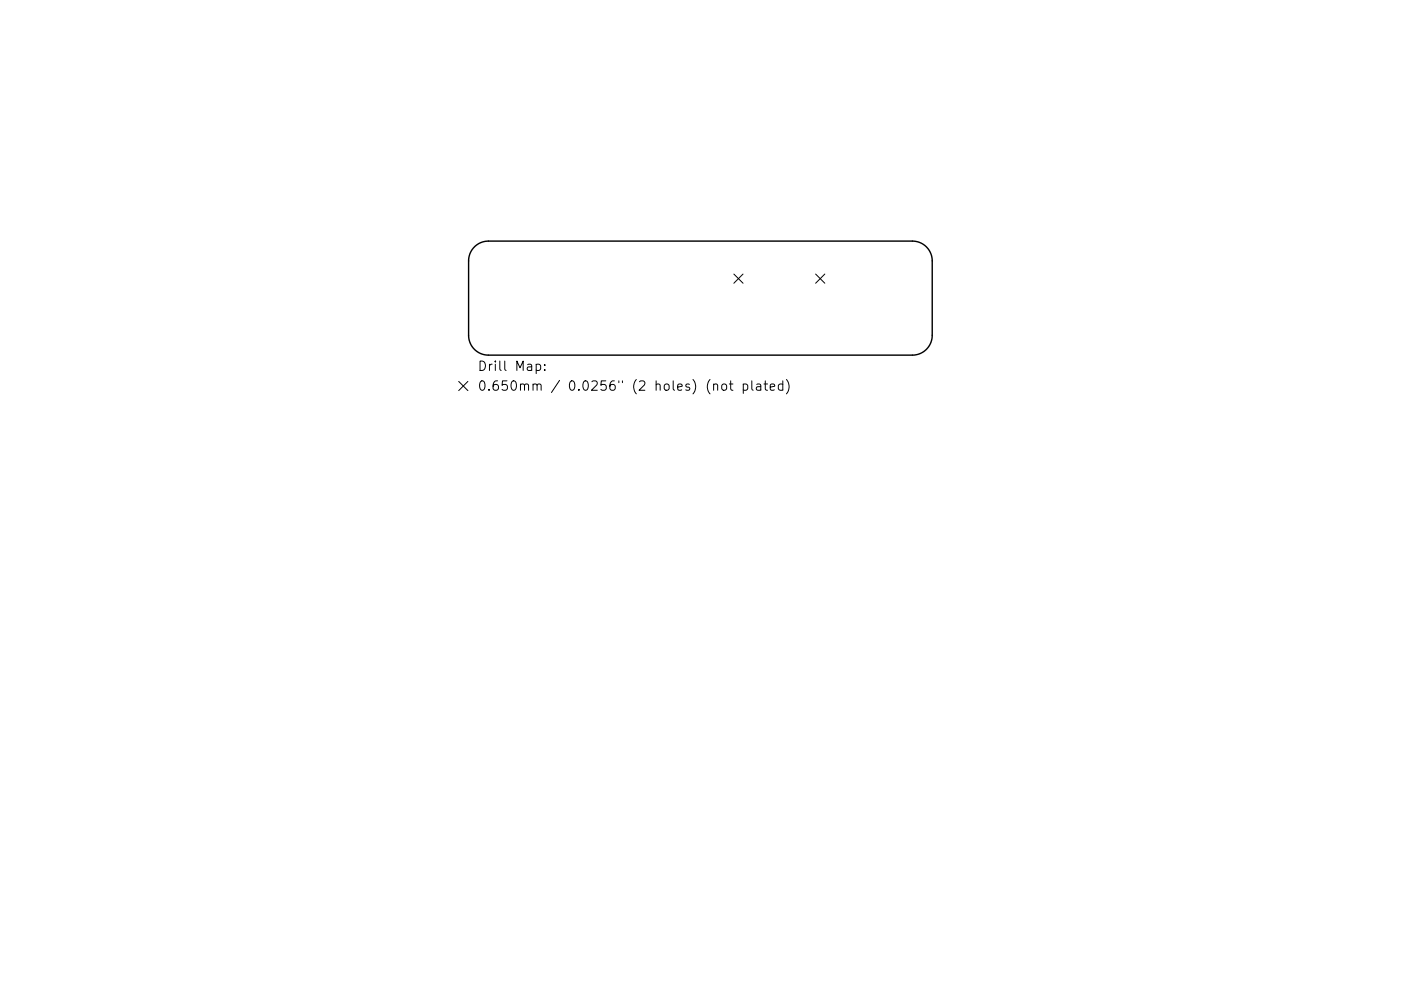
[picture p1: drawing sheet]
<svg xmlns="http://www.w3.org/2000/svg" width="297mm" height="210mm" viewBox="0 0 297 210" stroke-linecap="round" stroke-linejoin="round" font-family="sans-serif">
<defs><g id="words">
<g font-size="2.8">
<text x="101.2" y="78.7">Drill Map:</text>
<text x="101.2" y="82.9">0.650mm / 0.0256&quot; (2 holes) (not plated)</text>
</g>
</g></defs>
<path d="M100.6 52.4a4.2 4.2 0 0 1 3-1.2h89.9a4.2 4.2 0 0 1 4.2 4.2v15.7a4.2 4.2 0 0 1-4.2 4.2h-89.9a4.2 4.2 0 0 1-4.2-4.2v-15.7a4.2 4.2 0 0 1 1.2-3z" fill="none" stroke="#000" stroke-width=".3"/>
<g fill="none" stroke="#000" stroke-width=".21">
<path d="M155.6 58.1l1.9 2M157.5 58.1l-1.9 2M172.9 58.1l2 2M174.9 58.1l-2 2M113.7 77.4l.6-.1 .3 .4v.5l-.2 .3h-.7M115.5 78.4v.2M115.5 77.4v.2M97.3 80.9l1.9 2M99.2 80.9l-1.9 2M151.3 81.7l.3-.2 .5 .1 .1 1.2M153.1 81.7a.54 .54 0 0 1 .5-.2 .54 .54 0 0 1 .5 .4l-.1 .7-.6 .2-.4-.4zM154.6 81.5h.8"/>
<path d="M154.9 80.8v1.7l.1 .2 .4 .1M157.6 81.6l.6-.1 .3 .4v.5l-.2 .3h-.7M157.6 81.5v2M159.4 80.8v1.7l.3 .3M160.4 81.6h.8l.1 1.2M161.3 81.9l-.7 .1a.39 .39 0 0 0-.3 .4 .39 .39 0 0 0 .3 .4l.7-.1M162 81.5h.7M162.3 80.8v1.7v.2l.4 .1M163.3 82.1l1-.2-.1-.3-.6-.1-.3 .3 .1 .9h.8M166 81.6l-.6-.1-.4 .4v.5l.2 .3h.8M166 80.8v2M166.7 80.5a2.29 2.29 0 0 1 0 3.1"/>
</g>
<use href="#words"/>
</svg>
